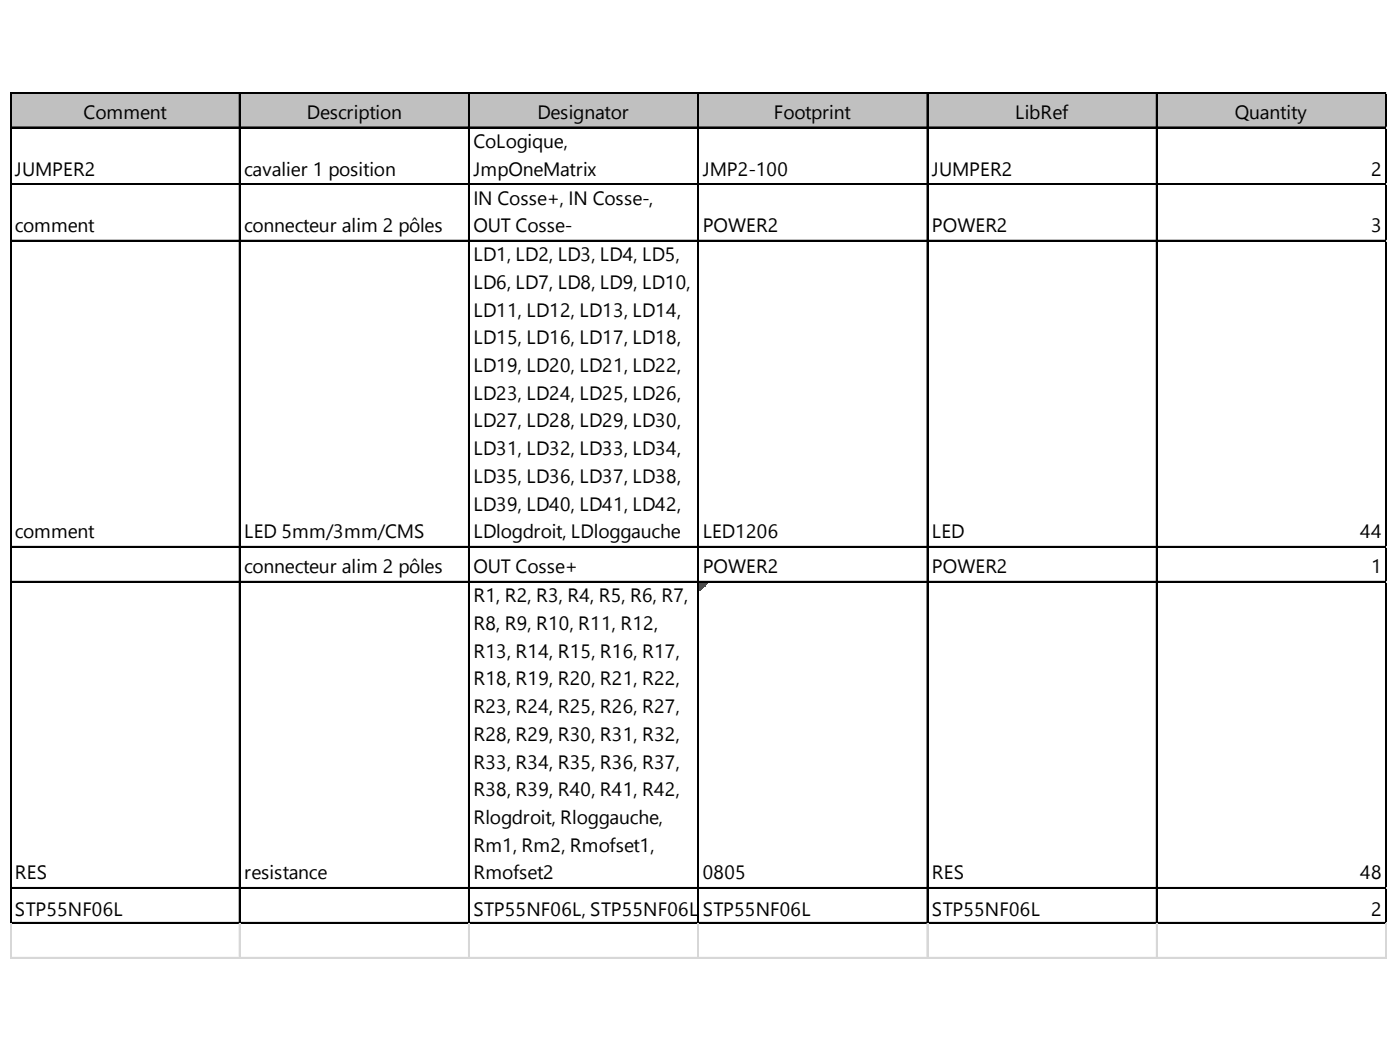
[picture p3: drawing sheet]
<svg xmlns="http://www.w3.org/2000/svg" width="271mm" height="204mm" viewBox="0 0 271 204" stroke-linecap="round" stroke-linejoin="round" font-family="sans-serif">
<defs><g id="words">
<g font-size="3.7">
<text x="16.2" y="23">Comment</text>
<text x="59.4" y="23">Description</text>
<text x="104" y="23">Designator</text>
<text x="149.8" y="23">Footprint</text>
<text x="196.5" y="23">LibRef</text>
<text x="239" y="23">Quantity</text>
<text x="91.6" y="28.6">CoLogique,</text>
<text x="2.9" y="34">JUMPER2</text>
<text x="47.2" y="34">cavalier 1 position</text>
<text x="91.6" y="34">JmpOneMatrix</text>
<text x="136" y="34">JMP2-100</text>
<text x="180.4" y="34">JUMPER2</text>
<text x="265.4" y="34">2</text>
<text x="91.6" y="39.6">IN Cosse+, IN Cosse-,</text>
<text x="2.9" y="44.9">comment</text>
<text x="47.2" y="44.9">connecteur alim 2 pôles</text>
<text x="91.6" y="44.9">OUT Cosse-</text>
<text x="136" y="44.9">POWER2</text>
<text x="180.4" y="44.9">POWER2</text>
<text x="265.4" y="44.9">3</text>
<text x="91.6" y="50.5">LD1, LD2, LD3, LD4, LD5,</text>
<text x="91.6" y="55.9">LD6, LD7, LD8, LD9, LD10,</text>
<text x="91.6" y="61.2">LD11, LD12, LD13, LD14,</text>
<text x="91.6" y="66.6">LD15, LD16, LD17, LD18,</text>
<text x="91.6" y="72">LD19, LD20, LD21, LD22,</text>
<text x="91.6" y="77.3">LD23, LD24, LD25, LD26,</text>
<text x="91.6" y="82.7">LD27, LD28, LD29, LD30,</text>
<text x="91.6" y="88.1">LD31, LD32, LD33, LD34,</text>
<text x="91.6" y="93.4">LD35, LD36, LD37, LD38,</text>
<text x="91.6" y="98.8">LD39, LD40, LD41, LD42,</text>
<text x="2.9" y="104.1">comment</text>
<text x="47.2" y="104.1">LED 5mm/3mm/CMS</text>
<text x="91.6" y="104.1">LDlogdroit, LDloggauche</text>
<text x="136" y="104.1">LED1206</text>
<text x="180.4" y="104.1">LED</text>
<text x="263.3" y="104.1">44</text>
<text x="47.2" y="110.9">connecteur alim 2 pôles</text>
<text x="91.6" y="110.9">OUT Cosse+</text>
<text x="136" y="110.9">POWER2</text>
<text x="180.4" y="110.9">POWER2</text>
<text x="265.4" y="110.9">1</text>
<text x="91.6" y="116.5">R1, R2, R3, R4, R5, R6, R7,</text>
<text x="91.6" y="121.9">R8, R9, R10, R11, R12,</text>
<text x="91.6" y="127.2">R13, R14, R15, R16, R17,</text>
<text x="91.6" y="132.6">R18, R19, R20, R21, R22,</text>
<text x="91.6" y="138">R23, R24, R25, R26, R27,</text>
<text x="91.6" y="143.3">R28, R29, R30, R31, R32,</text>
<text x="91.6" y="148.7">R33, R34, R35, R36, R37,</text>
<text x="91.6" y="154">R38, R39, R40, R41, R42,</text>
<text x="91.6" y="159.4">Rlogdroit, Rloggauche,</text>
<text x="91.6" y="164.8">Rm1, Rm2, Rmofset1,</text>
<text x="2.9" y="170.1">RES</text>
<text x="47.2" y="170.1">resistance</text>
<text x="91.6" y="170.1">Rmofset2</text>
<text x="136" y="170.1">0805</text>
<text x="180.4" y="170.1">RES</text>
<text x="263.3" y="170.1">48</text>
<text x="2.9" y="177.1">STP55NF06L</text>
<text x="91.6" y="177.1">STP55NF06L, STP55NF06L</text>
<text x="136" y="177.1">S</text>
<text x="136.1" y="177.1">2TP55NF06L</text>
<text x="180.4" y="177.1">STP55NF06L</text>
<text x="265.4" y="177.1">2</text>
</g>
</g></defs>
<path d="M2.1 18h266.3v6.8h-266.3z" fill="#c0c0c0"/>
<path d="M135.3 112.7h1.6" fill="none" stroke="#008000" stroke-width=".23"/>
<path d="M135.3 112.7h1.6v.2h-1.6z" fill="#008000"/>
<path d="M135.3 112.9h1.4" fill="none" stroke="#008000" stroke-width=".23"/>
<path d="M135.3 112.9h1.4v.3h-1.4z" fill="#008000"/>
<path d="M135.3 113.2h1.2" fill="none" stroke="#008000" stroke-width=".23"/>
<path d="M135.3 113.2h1.2v.2h-1.2z" fill="#008000"/>
<path d="M135.3 113.4h.9" fill="none" stroke="#008000" stroke-width=".23"/>
<path d="M135.3 113.4h.9v.2h-.9z" fill="#008000"/>
<path d="M135.3 113.6h.7" fill="none" stroke="#008000" stroke-width=".23"/>
<path d="M135.3 113.6h.7v.3h-.7z" fill="#008000"/>
<path d="M135.3 113.9h.4" fill="none" stroke="#008000" stroke-width=".23"/>
<path d="M135.3 113.9h.4v.2h-.4z" fill="#008000"/>
<path d="M135.3 114.1h.2" fill="none" stroke="#008000" stroke-width=".23"/>
<path d="M135.3 114.1h.2v.2h-.2z" fill="#008000"/>
<g fill="none" stroke="#000" stroke-width=".23">
<path d="M1.9 17.8v160.9M2.1 17.8v160.9M2.2 17.8h266.2M2.2 17.9h266.2M46.3 18.1v160.6M46.4 18.1v160.6M90.7 18.1v160.6M90.8 18.1v160.6M135 18.1v160.6M135.2 18.1v160.6M179.4 18.1v160.6M179.5 18.1v160.6"/>
<path d="M223.8 18.1v160.6M223.9 18.1v160.6M268.2 18.1v160.6M268.3 18.1v160.6M2.2 24.6h266.2M2.2 24.7h266.2M2.2 35.5h266.2M2.2 35.7h266.2M2.2 46.5h266.2M2.2 46.6h266.2M2.2 105.7h266.2M2.2 105.8h266.2"/>
<path d="M2.2 112.5h266.2M2.2 112.6h266.2M2.2 171.7h266.2M2.2 171.8h266.2M2.2 178.5h266.2M2.2 178.6h266.2"/>
</g>
<g fill="none" stroke="#d0d7e5" stroke-width=".23">
<path d="M268.4 17.8h.1M1.9 178.7v6.7M2.1 178.7v6.7M46.3 178.7v6.7M46.4 178.7v6.7M90.7 178.7v6.7M90.8 178.7v6.7M135 178.7v6.7M135.2 178.7v6.7M179.4 178.7v6.7M179.5 178.7v6.7M223.8 178.7v6.7"/>
<path d="M223.9 178.7v6.7M268.2 178.7v6.7M268.3 178.7v6.7"/>
</g>
<path d="M268.4 17.8v.3z" fill="#d0d7e5"/>
<path d="M268.4 24.6h.1" fill="none" stroke="#d0d7e5" stroke-width=".23"/>
<path d="M268.4 24.6v.2z" fill="#d0d7e5"/>
<path d="M268.4 35.5h.1" fill="none" stroke="#d0d7e5" stroke-width=".23"/>
<path d="M268.4 35.5v.3z" fill="#d0d7e5"/>
<path d="M268.4 46.5h.1" fill="none" stroke="#d0d7e5" stroke-width=".23"/>
<path d="M268.4 46.5v.2z" fill="#d0d7e5"/>
<path d="M268.4 105.7h.1" fill="none" stroke="#d0d7e5" stroke-width=".23"/>
<path d="M268.4 105.7v.3z" fill="#d0d7e5"/>
<path d="M268.4 112.5h.1" fill="none" stroke="#d0d7e5" stroke-width=".23"/>
<path d="M268.4 112.5v.2z" fill="#d0d7e5"/>
<path d="M268.4 171.7h.1" fill="none" stroke="#d0d7e5" stroke-width=".23"/>
<path d="M268.4 171.7v.2z" fill="#d0d7e5"/>
<path d="M268.4 178.5h.1" fill="none" stroke="#d0d7e5" stroke-width=".23"/>
<path d="M268.4 178.5v.2z" fill="#d0d7e5"/>
<path d="M1.9 185.2h266.5" fill="none" stroke="#d0d7e5" stroke-width=".23"/>
<path d="M1.9 185.3h266.5" fill="none" stroke="#d0d7e5" stroke-width=".2"/>
<use href="#words"/>
</svg>
